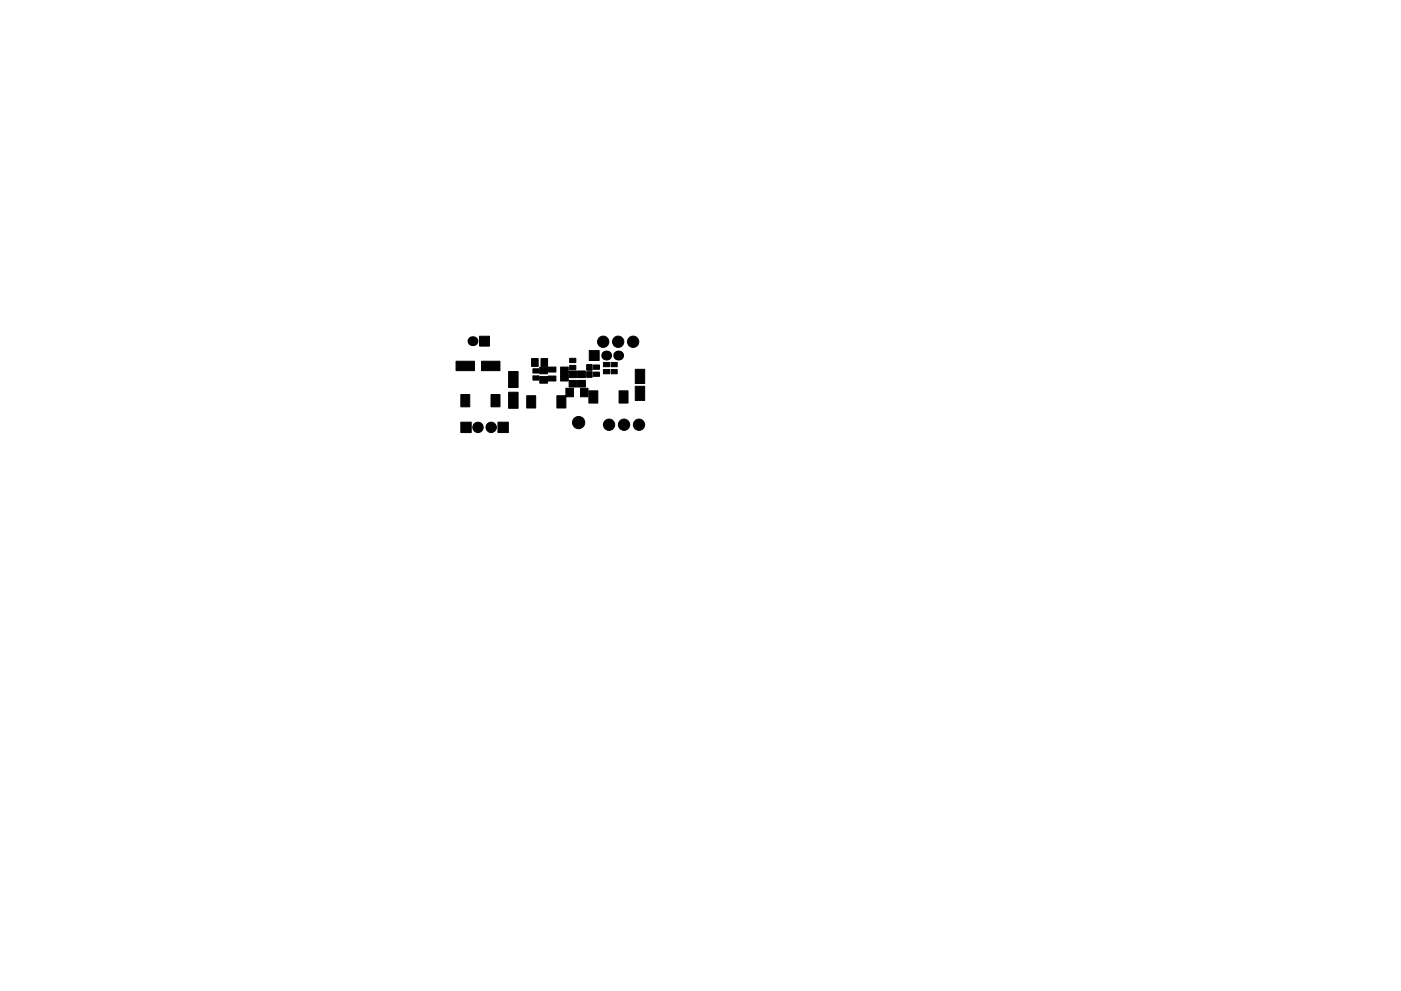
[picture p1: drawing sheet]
<svg xmlns="http://www.w3.org/2000/svg" width="297mm" height="210mm" viewBox="0 0 297 210" stroke-linecap="round" stroke-linejoin="round" font-family="sans-serif">
<g fill="#000" stroke="#000" stroke-width=".21">
<path d="M96.7 76.6h3.9v2h-3.9zM101.7 71.3h2.1v2.1h-2.1zM102.1 76.6h3.9v2h-3.9zM107.8 78.8h2v3.4h-2zM112.7 76.1h1.4v1.6h-1.4zM113 78.2h1.3v.9h-1.3zM114.7 76.1h1.4v1.6h-1.4zM114.4 77.9h1.7v1.4h-1.7zM116.2 77.9h1.7v1h-1.7zM116.2 79.8h1.7v1h-1.7zM118.9 79.8h1.6v1h-1.6zM118.9 78.8h1.6v1.1h-1.6z"/>
<path d="M118.9 77.9h1.6v1h-1.6zM120.8 77.5h1.3v.9h-1.3zM120.8 76h1.3v.9h-1.3zM124.4 77.4h1.1v1.2h-1.1zM124.9 74.4h2.1v2.1h-2.1zM125.8 78.9h1.3v.9h-1.3zM125.8 77.4h1.3v.9h-1.3zM127.9 78.4h1.3v.9h-1.3zM127.9 76.9h1.3v.9h-1.3zM129.6 78.4h1.3v.9h-1.3zM129.6 76.9h1.3v.9h-1.3zM134.7 78.4h2v3h-2z"/>
<path d="M97.7 83.7h1.9v2.6h-1.9zM97.7 89.6h2.2v2.2h-2.2zM104.1 83.7h1.9v2.6h-1.9zM105.6 89.6h2.2v2.2h-2.2zM107.8 83.2h2v3.4h-2zM111.7 84h1.9v2.6h-1.9zM113 79.7h1.3v.9h-1.3zM114.4 79.9h1.7v1.4h-1.7zM118.1 84h1.9v2.6h-1.9zM120 82.4h1.6v1.8h-1.6zM120.7 80.7h1.6v1.4h-1.6zM120.7 78.7h1.6v1.4h-1.6z"/>
<path d="M122.5 80.7h1.6v1.4h-1.6zM122.5 78.7h1.6v1.4h-1.6zM123.1 82.4h1.6v1.8h-1.6zM124.9 82.9h1.9v2.6h-1.9zM124.4 78.9h1.1v1.2h-1.1zM131.3 82.9h1.9v2.6h-1.9zM134.7 82h2v3h-2z"/>
<circle cx="127.9" cy="72.5" r="1.2"/>
<circle cx="131.1" cy="72.5" r="1.2"/>
<circle cx="134.2" cy="72.5" r="1.2"/>
<circle cx="101.3" cy="90.7" r="1.1"/>
<circle cx="104.1" cy="90.7" r="1.1"/>
<circle cx="122.7" cy="89.7" r="1.3"/>
<circle cx="129.1" cy="90.1" r="1.2"/>
<circle cx="132.3" cy="90.1" r="1.2"/>
<circle cx="135.5" cy="90.1" r="1.2"/>
</g>
<g fill="#000">
<circle cx="100.2" cy="72.4" r="1.05"/>
<circle cx="128.5" cy="75.4" r="1.05"/>
<circle cx="131.1" cy="75.4" r="1.05"/>
</g>
</svg>
